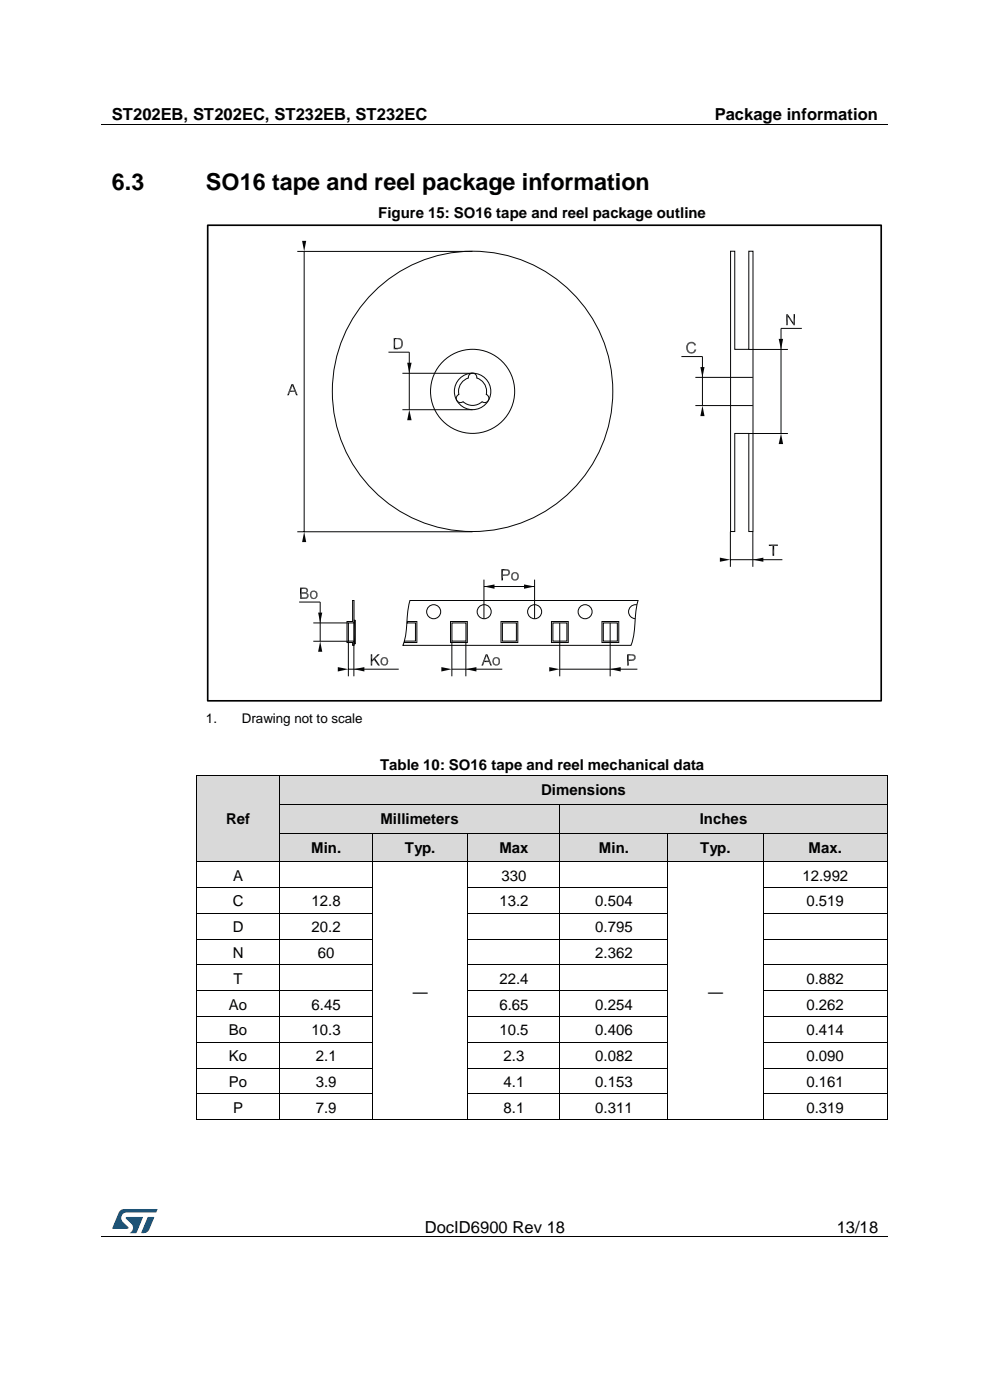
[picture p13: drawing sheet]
<svg xmlns="http://www.w3.org/2000/svg" width="210mm" height="297mm" viewBox="0 0 210 297" stroke-linecap="round" stroke-linejoin="round" font-family="sans-serif">
<defs><g id="words">
<g font-size="5">
<text x="23.7" y="40.2">6.3</text>
<text x="43.7" y="40.2">SO16 tape and reel package information</text>
</g>
<g font-size="3.5">
<text x="23.7" y="25.5">ST202EB, ST202EC, ST232EB, ST232EC</text>
<text x="151.6" y="25.5">Package information</text>
<text x="90.1" y="261.5">DocID6900 Rev 18</text>
<text x="177.5" y="261.5">13/18</text>
</g>
<g font-size="3.2">
<text x="80.2" y="46.3">Figure 15: SO16 tape and reel package outline</text>
<text x="80.6" y="163.4">Table 10: SO16 tape and reel mechanical data</text>
<text x="114.8" y="168.7">Dimensions</text>
<text x="48" y="174.8">Ref</text>
<text x="80.7" y="174.8">Millimeters</text>
<text x="148.4" y="174.8">Inches</text>
<text x="66" y="180.9">Min.</text>
<text x="85.9" y="180.9">Typ.</text>
<text x="105.9" y="180.9">Max</text>
<text x="127.1" y="180.9">Min.</text>
<text x="148.5" y="180.9">Typ.</text>
<text x="171.5" y="180.9">Max.</text>
<text x="49.5" y="186.8">A</text>
<text x="106.4" y="186.8">330</text>
<text x="170.2" y="186.8">12.992</text>
<text x="49.4" y="192.3">C</text>
<text x="49.4" y="197.8">D</text>
<text x="66.1" y="192.3">12.8</text>
<text x="66.1" y="197.8">20.2</text>
<text x="105.9" y="192.3">13.2</text>
<text x="126.3" y="192.3">0.504</text>
<text x="126.3" y="197.8">0.795</text>
<text x="171.1" y="192.3">0.519</text>
<text x="49.4" y="203.2">N</text>
<text x="67.4" y="203.2">60</text>
<text x="126.3" y="203.2">2.362</text>
<text x="49.5" y="208.7">T</text>
<text x="105.9" y="208.7">22.4</text>
<text x="171.1" y="208.7">0.882</text>
<text x="48.6" y="214.2">Ao</text>
<text x="66.1" y="214.2">6.45</text>
<text x="87.6" y="211.4">—</text>
<text x="105.9" y="214.2">6.65</text>
<text x="126.3" y="214.2">0.254</text>
<text x="150.2" y="211.4">—</text>
<text x="171.1" y="214.2">0.262</text>
<text x="48.6" y="219.7">Bo</text>
<text x="66.1" y="219.7">10.3</text>
<text x="105.9" y="219.7">10.5</text>
<text x="126.3" y="219.7">0.406</text>
<text x="171.1" y="219.7">0.414</text>
<text x="48.6" y="225.1">Ko</text>
<text x="67" y="225.1">2.1</text>
<text x="106.8" y="225.1">2.3</text>
<text x="126.3" y="225.1">0.082</text>
<text x="171.1" y="225.1">0.090</text>
<text x="48.6" y="230.6">Po</text>
<text x="67" y="230.6">3.9</text>
<text x="106.8" y="230.6">4.1</text>
<text x="126.3" y="230.6">0.153</text>
<text x="171.1" y="230.6">0.161</text>
<text x="49.5" y="236">P</text>
<text x="67" y="236">7.9</text>
<text x="106.8" y="236">8.1</text>
<text x="126.3" y="236">0.311</text>
<text x="171.1" y="236">0.319</text>
</g>
<g font-size="2.8">
<text x="43.7" y="153.3">1.</text>
<text x="51.3" y="153.3">Drawing not to scale</text>
</g>
</g></defs>
<path d="M21.5 26.5h166.7M21.5 262.4h166.7" fill="none" stroke="#000" stroke-width=".21"/>
<g fill="#000">
<path d="M104.6 26.4h.2v.1h-.2z" fill-rule="evenodd"/>
<path d="M61.6 262.3h.1v.2h-.1z" fill-rule="evenodd"/>
<path d="M148 262.3h.1v.2h-.1z" fill-rule="evenodd"/>
</g>
<g fill="#005288">
<path d="M25.4 256.9l.6-.4h.4l7 .1-.3 .6h-6.2a1.26 1.26 0 0 0-1.2 1.1 1.26 1.26 0 0 0 .8 1.4l.7 .6v.3l-3.4 .1z"/>
<path d="M31.4 258.2l1.3 .1-1 2.5a1.32 1.32 0 0 1-1.7 .7z"/>
<path d="M26.7 258.2l3.6 .1-1.4 3.3h-1.4a1.35 1.35 0 0 0 .7-1.2 1.35 1.35 0 0 0-.8-1.2l-.7-.6z"/>
</g>
<g fill="#d9d9d9">
<path d="M41.8 164.6h17.4v18.2h-17.4z" fill-rule="evenodd"/>
<path d="M43.7 170.7h13.7v6h-13.7z" fill-rule="evenodd"/>
<path d="M59.3 164.6h128.9v6h-128.9z" fill-rule="evenodd"/>
<path d="M61.2 164.6h125.1v6h-125.1z" fill-rule="evenodd"/>
</g>
<g fill="#000">
<path d="M41.7 164.5l.1 .1z" fill-rule="evenodd"/>
<path d="M41.7 164.5l.1 .1z" fill-rule="evenodd"/>
<path d="M59.2 164.5l.1 .1z" fill-rule="evenodd"/>
<path d="M188.2 164.5l.1 .1z" fill-rule="evenodd"/>
<path d="M188.2 164.5l.1 .1z" fill-rule="evenodd"/>
</g>
<path d="M41.8 164.6v6M41.8 164.5h17.4M59.2 164.6v6M59.3 164.5h128.9M188.2 164.6v6" fill="none" stroke="#000" stroke-width=".21"/>
<g fill="#d9d9d9">
<path d="M59.3 170.7h59.4v6h-59.4z" fill-rule="evenodd"/>
<path d="M61.2 170.7h55.7v6h-55.7z" fill-rule="evenodd"/>
<path d="M118.8 170.7h69.4v6h-69.4z" fill-rule="evenodd"/>
<path d="M120.7 170.7h65.6v6h-65.6z" fill-rule="evenodd"/>
</g>
<g fill="#000">
<path d="M41.7 170.6l.1 .1z" fill-rule="evenodd"/>
<path d="M59.2 170.6l.1 .1z" fill-rule="evenodd"/>
<path d="M118.7 170.6l.1 .1z" fill-rule="evenodd"/>
<path d="M188.2 170.6l.1 .1z" fill-rule="evenodd"/>
</g>
<path d="M41.8 170.7v6M59.2 170.7v6M59.3 170.6h59.4M118.8 170.7v6M118.8 170.6h69.4M188.2 170.7v6" fill="none" stroke="#000" stroke-width=".21"/>
<g fill="#d9d9d9">
<path d="M59.3 176.8h19.8v6h-19.8z" fill-rule="evenodd"/>
<path d="M61.2 176.8h16v6h-16z" fill-rule="evenodd"/>
<path d="M79.1 176.8h20.1v6h-20.1z" fill-rule="evenodd"/>
<path d="M81 176.8h16.4v6h-16.4z" fill-rule="evenodd"/>
<path d="M99.3 176.8h19.4v6h-19.4z" fill-rule="evenodd"/>
<path d="M101.2 176.8h15.7v6h-15.7z" fill-rule="evenodd"/>
<path d="M118.8 176.8h22.9v6h-22.9z" fill-rule="evenodd"/>
<path d="M120.7 176.8h19.1v6h-19.1z" fill-rule="evenodd"/>
<path d="M141.7 176.8h20.1v6h-20.1z" fill-rule="evenodd"/>
<path d="M143.6 176.8h16.4v6h-16.4z" fill-rule="evenodd"/>
<path d="M161.9 176.8h26.3v6h-26.3z" fill-rule="evenodd"/>
<path d="M163.8 176.8h22.5v6h-22.5z" fill-rule="evenodd"/>
</g>
<g fill="#000">
<path d="M41.7 176.7l.1 .1z" fill-rule="evenodd"/>
<path d="M59.2 176.7l.1 .1z" fill-rule="evenodd"/>
<path d="M79 176.7l.1 .1z" fill-rule="evenodd"/>
<path d="M99.2 176.7l.1 .1z" fill-rule="evenodd"/>
<path d="M118.7 176.7l.1 .1z" fill-rule="evenodd"/>
<path d="M141.6 176.7l.1 .1z" fill-rule="evenodd"/>
<path d="M161.8 176.7l.1 .1z" fill-rule="evenodd"/>
<path d="M188.2 176.7l.1 .1z" fill-rule="evenodd"/>
<path d="M41.7 182.8h.2v.1h-.2z" fill-rule="evenodd"/>
<path d="M41.7 182.8h.2v.1h-.2z" fill-rule="evenodd"/>
<path d="M41.7 188.2h.2v.2h-.2z" fill-rule="evenodd"/>
<path d="M41.7 193.7h.2v.2h-.2z" fill-rule="evenodd"/>
<path d="M41.7 199.2h.2v.1h-.2z" fill-rule="evenodd"/>
<path d="M41.9 182.8h.1v.1h-.1z" fill-rule="evenodd"/>
<path d="M59.1 182.8h.2v.1h-.2z" fill-rule="evenodd"/>
<path d="M59.1 188.2h.2v.2h-.2z" fill-rule="evenodd"/>
<path d="M59.1 193.7h.2v.2h-.2z" fill-rule="evenodd"/>
<path d="M59.1 199.2h.2v.1h-.2z" fill-rule="evenodd"/>
<path d="M59.3 182.8h.2v.1h-.2z" fill-rule="evenodd"/>
<path d="M79 182.8h.1v.1h-.1z" fill-rule="evenodd"/>
<path d="M79 188.2h.1v.2h-.1z" fill-rule="evenodd"/>
<path d="M79 193.7h.1v.2h-.1z" fill-rule="evenodd"/>
<path d="M79 199.2h.1v.1h-.1z" fill-rule="evenodd"/>
<path d="M79.1 182.8h.2v.1h-.2z" fill-rule="evenodd"/>
<path d="M99.2 182.8h.1v.1h-.1z" fill-rule="evenodd"/>
<path d="M99.2 188.2h.1v.2h-.1z" fill-rule="evenodd"/>
<path d="M99.2 193.7h.1v.2h-.1z" fill-rule="evenodd"/>
<path d="M99.2 199.2h.1v.1h-.1z" fill-rule="evenodd"/>
<path d="M99.3 182.8h.2v.1h-.2z" fill-rule="evenodd"/>
<path d="M118.7 182.8h.2v.1h-.2z" fill-rule="evenodd"/>
<path d="M118.7 188.2h.2v.2h-.2z" fill-rule="evenodd"/>
<path d="M118.7 193.7h.2v.2h-.2z" fill-rule="evenodd"/>
<path d="M118.7 199.2h.2v.1h-.2z" fill-rule="evenodd"/>
<path d="M118.9 182.8h.1v.1h-.1z" fill-rule="evenodd"/>
<path d="M141.6 182.8h.2v.1h-.2z" fill-rule="evenodd"/>
<path d="M141.6 188.2h.2v.2h-.2z" fill-rule="evenodd"/>
<path d="M141.6 193.7h.2v.2h-.2z" fill-rule="evenodd"/>
<path d="M141.6 199.2h.2v.1h-.2z" fill-rule="evenodd"/>
<path d="M141.8 182.8h.1v.1h-.1z" fill-rule="evenodd"/>
<path d="M161.8 182.8h.2v.1h-.2z" fill-rule="evenodd"/>
<path d="M161.8 188.2h.2v.2h-.2z" fill-rule="evenodd"/>
<path d="M161.8 193.7h.2v.2h-.2z" fill-rule="evenodd"/>
<path d="M161.8 199.2h.2v.1h-.2z" fill-rule="evenodd"/>
<path d="M162 182.8h.1v.1h-.1z" fill-rule="evenodd"/>
<path d="M188.2 182.8h.1v.1h-.1z" fill-rule="evenodd"/>
<path d="M188.2 182.8h.1v.1h-.1z" fill-rule="evenodd"/>
<path d="M188.2 188.2h.1v.2h-.1z" fill-rule="evenodd"/>
<path d="M188.2 193.7h.1v.2h-.1z" fill-rule="evenodd"/>
<path d="M188.2 199.2h.1v.1h-.1z" fill-rule="evenodd"/>
<path d="M41.7 204.6h.2v.2h-.2z" fill-rule="evenodd"/>
<path d="M41.7 210.1h.2v.2h-.2z" fill-rule="evenodd"/>
<path d="M41.7 215.6h.2v.2h-.2z" fill-rule="evenodd"/>
<path d="M59.1 204.6h.2v.2h-.2z" fill-rule="evenodd"/>
<path d="M59.1 210.1h.2v.2h-.2z" fill-rule="evenodd"/>
<path d="M59.1 215.6h.2v.2h-.2z" fill-rule="evenodd"/>
<path d="M79 204.6h.1v.2h-.1z" fill-rule="evenodd"/>
<path d="M79 210.1h.1v.2h-.1z" fill-rule="evenodd"/>
<path d="M79 215.6h.1v.2h-.1z" fill-rule="evenodd"/>
<path d="M99.2 204.6h.1v.2h-.1z" fill-rule="evenodd"/>
<path d="M99.2 210.1h.1v.2h-.1z" fill-rule="evenodd"/>
<path d="M99.2 215.6h.1v.2h-.1z" fill-rule="evenodd"/>
<path d="M118.7 204.6h.2v.2h-.2z" fill-rule="evenodd"/>
<path d="M118.7 210.1h.2v.2h-.2z" fill-rule="evenodd"/>
<path d="M118.7 215.6h.2v.2h-.2z" fill-rule="evenodd"/>
<path d="M141.6 204.6h.2v.2h-.2z" fill-rule="evenodd"/>
<path d="M141.6 210.1h.2v.2h-.2z" fill-rule="evenodd"/>
<path d="M141.6 215.6h.2v.2h-.2z" fill-rule="evenodd"/>
<path d="M161.8 204.6h.2v.2h-.2z" fill-rule="evenodd"/>
<path d="M161.8 210.1h.2v.2h-.2z" fill-rule="evenodd"/>
<path d="M161.8 215.6h.2v.2h-.2z" fill-rule="evenodd"/>
<path d="M188.2 204.6h.1v.2h-.1z" fill-rule="evenodd"/>
<path d="M188.2 210.1h.1v.2h-.1z" fill-rule="evenodd"/>
<path d="M188.2 215.6h.1v.2h-.1z" fill-rule="evenodd"/>
<path d="M41.7 221.1h.2v.1h-.2z" fill-rule="evenodd"/>
<path d="M41.7 226.5h.2v.2h-.2z" fill-rule="evenodd"/>
<path d="M41.7 232h.2v.1h-.2z" fill-rule="evenodd"/>
<path d="M41.7 237.4h.2v.2h-.2z" fill-rule="evenodd"/>
<path d="M41.7 237.4h.2v.2h-.2z" fill-rule="evenodd"/>
<path d="M59.1 221.1h.2v.1h-.2z" fill-rule="evenodd"/>
<path d="M59.1 226.5h.2v.2h-.2z" fill-rule="evenodd"/>
<path d="M59.1 232h.2v.1h-.2z" fill-rule="evenodd"/>
<path d="M59.1 237.4h.2v.2h-.2z" fill-rule="evenodd"/>
<path d="M79 221.1h.1v.1h-.1z" fill-rule="evenodd"/>
<path d="M79 226.5h.1v.2h-.1z" fill-rule="evenodd"/>
<path d="M79 232h.1v.1h-.1z" fill-rule="evenodd"/>
<path d="M79 237.4h.1v.2h-.1z" fill-rule="evenodd"/>
<path d="M99.2 221.1h.1v.1h-.1z" fill-rule="evenodd"/>
<path d="M99.2 226.5h.1v.2h-.1z" fill-rule="evenodd"/>
<path d="M99.2 232h.1v.1h-.1z" fill-rule="evenodd"/>
<path d="M99.2 237.4h.1v.2h-.1z" fill-rule="evenodd"/>
<path d="M118.7 221.1h.2v.1h-.2z" fill-rule="evenodd"/>
<path d="M118.7 226.5h.2v.2h-.2z" fill-rule="evenodd"/>
<path d="M118.7 232h.2v.1h-.2z" fill-rule="evenodd"/>
<path d="M118.7 237.4h.2v.2h-.2z" fill-rule="evenodd"/>
<path d="M141.6 221.1h.2v.1h-.2z" fill-rule="evenodd"/>
<path d="M141.6 226.5h.2v.2h-.2z" fill-rule="evenodd"/>
<path d="M141.6 232h.2v.1h-.2z" fill-rule="evenodd"/>
<path d="M141.6 237.4h.2v.2h-.2z" fill-rule="evenodd"/>
<path d="M161.8 221.1h.2v.1h-.2z" fill-rule="evenodd"/>
<path d="M161.8 226.5h.2v.2h-.2z" fill-rule="evenodd"/>
<path d="M161.8 232h.2v.1h-.2z" fill-rule="evenodd"/>
<path d="M161.8 237.4h.2v.2h-.2z" fill-rule="evenodd"/>
<path d="M188.2 221.1h.1v.1h-.1z" fill-rule="evenodd"/>
<path d="M188.2 226.5h.1v.2h-.1z" fill-rule="evenodd"/>
<path d="M188.2 232h.1v.1h-.1z" fill-rule="evenodd"/>
<path d="M188.2 237.4h.1v.2h-.1z" fill-rule="evenodd"/>
<path d="M188.2 237.4h.1v.2h-.1z" fill-rule="evenodd"/>
</g>
<g fill="none" stroke="#000" stroke-width=".21">
<path d="M41.8 176.8v6M59.2 176.8v6M59.3 176.7h19.7M79.1 176.8v6M79.1 176.7h20.1M99.2 176.8v6M99.3 176.7h19.4M118.8 176.8v6M118.8 176.7h22.8M141.7 176.8v6M141.7 176.7h20.1M161.9 176.8v6"/>
<path d="M161.9 176.7h26.3M188.2 176.8v6M41.8 182.9v5.3M41.8 188.4v5.3M41.8 193.9v5.3M41.8 199.3v5.3M41.9 188.3h17.2M41.9 193.8h17.2M41.9 199.2h17.2M42 182.9h17.1M59.2 182.9v5.3M59.2 188.4v5.3"/>
<path d="M59.2 193.9v5.3M59.2 199.3v5.3M59.3 188.3h19.7M59.3 193.8h19.7M59.3 199.2h19.7M59.5 182.9h19.5M79.1 182.9v5.3M79.1 188.4v5.3M79.1 193.9v5.3M79.1 199.3v5.3M79.3 182.9h19.9M99.2 182.9v5.3"/>
<path d="M99.2 188.4v5.3M99.2 193.9v5.3M99.2 199.3v5.3M99.3 188.3h19.4M99.3 193.8h19.4M99.3 199.2h19.4M99.5 182.9h19.2M118.8 182.9v5.3M118.8 188.4v5.3M118.8 193.9v5.3M118.8 199.3v5.3M118.9 188.3h22.7"/>
<path d="M118.9 193.8h22.7M118.9 199.2h22.7M119 182.9h22.6M141.7 182.9v5.3M141.7 188.4v5.3M141.7 193.9v5.3M141.7 199.3v5.3M141.9 182.9h19.9M161.9 182.9v5.3M161.9 188.4v5.3M161.9 193.9v5.3M161.9 199.3v5.3"/>
<path d="M162 188.3h26.2M162 193.8h26.2M162 199.2h26.2M162.1 182.9h26.1M188.2 182.9v5.3M188.2 188.4v5.3M188.2 193.9v5.3M188.2 199.3v5.3M41.8 204.8v5.3M41.8 210.3v5.3M41.8 215.8v5.3M41.9 204.7h17.2"/>
<path d="M41.9 210.2h17.2M41.9 215.7h17.2M59.2 204.8v5.3M59.2 210.3v5.3M59.2 215.8v5.3M59.3 204.7h19.7M59.3 210.2h19.7M59.3 215.7h19.7M79.1 204.8v5.3M79.1 210.3v5.3M79.1 215.8v5.3M99.2 204.8v5.3"/>
<path d="M99.2 210.3v5.3M99.2 215.8v5.3M99.3 204.7h19.4M99.3 210.2h19.4M99.3 215.7h19.4M118.8 204.8v5.3M118.8 210.3v5.3M118.8 215.8v5.3M118.9 204.7h22.7M118.9 210.2h22.7M118.9 215.7h22.7M141.7 204.8v5.3"/>
<path d="M141.7 210.3v5.3M141.7 215.8v5.3M161.9 204.8v5.3M161.9 210.3v5.3M161.9 215.8v5.3M162 204.7h26.2M162 210.2h26.2M162 215.7h26.2M188.2 204.8v5.3M188.2 210.3v5.3M188.2 215.8v5.3M41.8 221.2v5.3"/>
<path d="M41.8 226.7v5.3M41.8 232.1v5.3M41.9 221.1h17.2M41.9 226.6h17.2M41.9 232.1h17.2M41.9 237.5h17.2M59.2 221.2v5.3M59.2 226.7v5.3M59.2 232.1v5.3M59.3 221.1h19.7M59.3 226.6h19.7M59.3 232.1h19.7"/>
<path d="M59.3 237.5h19.7M79.1 221.2v5.3M79.1 226.7v5.3M79.1 232.1v5.3M79.1 237.5h20.1M99.2 221.2v5.3M99.2 226.7v5.3M99.2 232.1v5.3M99.3 221.1h19.4M99.3 226.6h19.4M99.3 232.1h19.4M99.3 237.5h19.4"/>
<path d="M118.8 221.2v5.3M118.8 226.7v5.3M118.8 232.1v5.3M118.9 221.1h22.7M118.9 226.6h22.7M118.9 232.1h22.7M118.9 237.5h22.7M141.7 221.2v5.3M141.7 226.7v5.3M141.7 232.1v5.3M141.8 237.5h20M161.9 221.2v5.3"/>
<path d="M161.9 226.7v5.3M161.9 232.1v5.3M162 221.1h26.2M162 226.6h26.2M162 232.1h26.2M162 237.5h26.2M188.2 221.2v5.3M188.2 226.7v5.3M188.2 232.1v5.3"/>
</g>
<g fill="none" stroke="#040506" stroke-width=".21">
<path d="M155 53.3h.9v20.8h2.9v-20.8h.9v59.5h-.9v-20.8h-2.9v20.8h-.9zM99.6 79.4a.89 .89 0 0 1 1.1-.1 .89 .89 0 0 1 .4 .9 2.99 2.99 0 0 1 2.1 3.5 .89 .89 0 0 1 .4 1.3 .89 .89 0 0 1-1.3 .2 2.97 2.97 0 0 1-4.1 0 .89 .89 0 0 1-1.3-.2 .89 .89 0 0 1 .4-1.3 3.1 3.1 0 0 1 2.1-3.6zM154.9 80.1h4.8M154.9 86h4.8M74.8 127.4h.3v4.8h-1.2v3.8h1.2v.9h-.3v-.6h-1.2v-4.4h1.2zM75.1 131.6h.3v5h-.3M75.1 132.2v3.8M86.3 132.2h1.8v3.8h-2.3M86.3 131.9h2.1v4.4h-2.7M87 127.4h48.4l-.5 2.2-.2 2.7a14.1 14.1 0 0 1-.8 4.6h-48.4a26.8 26.8 0 0 0 1-7.3zM95.6 131.9h3.5v4.4h-3.5zM95.9 132.2h2.9v3.8h-2.9z"/>
<path d="M102.7 123v8.3M102.7 124.4h10.7M106.3 131.9h3.5v4.4h-3.5zM106.6 132.2h2.9v3.8h-2.9zM113.4 123v8.3M117 131.9h3.6v4.4h-3.6zM117.3 132.2h3v3.8h-3zM127.7 131.9h3.6v4.4h-3.6zM128 132.2h3v3.8h-3zM135.1 128.3a1.48 1.48 0 0 0-1.7 1.3 1.48 1.48 0 0 0 1.4 1.7"/>
<circle cx="100.2" cy="83" r="29.7"/>
<circle cx="100.3" cy="83" r="3.9"/>
<circle cx="100.3" cy="83" r="8.9"/>
<circle cx="92" cy="129.8" r="1.49"/>
<circle cx="102.7" cy="129.8" r="1.49"/>
<circle cx="113.4" cy="129.8" r="1.49"/>
<circle cx="124.1" cy="129.8" r="1.49"/>
</g>
<path d="M75.2 131.6v5" fill="none" stroke="#040506" stroke-width=".29"/>
<g fill="#040506">
<path d="M102.7 124.4l2.2-.4v.9z"/>
<path d="M111.2 124l2.2 .4-2.2 .5z"/>
<path d="M106.7 122.1v1h-.3z"/>
<path d="M106.7 122.1h1.1z"/>
<path d="M106.7 122.1l1.2-.1z"/>
<path d="M106.7 122.1l1.3-.2z"/>
<path d="M106.7 121.9h1.3l-1.3 .2z"/>
<path d="M106.7 121.9l-.3 1.2z"/>
<path d="M107.4 121.9h.6z"/>
<path d="M107.5 121.8l.5 .1z"/>
<path d="M107.6 121.8h.5z"/>
<path d="M107.7 121.8h.4z"/>
<path d="M107.8 121.7h.3z"/>
<path d="M107.8 121.6l.3 .1h-.3z"/>
<path d="M107.8 121.6h.3z"/>
<path d="M107.9 121.5l.2 .1h-.3z"/>
<path d="M107.9 121.5l.2 .1z"/>
<path d="M107.9 121.5h.3z"/>
<path d="M107.9 121.5l.3-.1z"/>
<path d="M107.9 121.4h.3z"/>
<path d="M107.8 121.3h.3z"/>
<path d="M107.8 121.3l.3-.1z"/>
<path d="M107.8 121.2h.3z"/>
<path d="M107.7 121.1l.4 .1z"/>
<path d="M107.6 121.1h.5z"/>
<path d="M107.5 121l.6 .1z"/>
</g>
<path d="M106.5 121v2.1" fill="none" stroke="#040506" stroke-width=".34"/>
<g fill="#040506">
<path d="M107.5 121l.6 .1z"/>
<path d="M107.3 121h.8z"/>
<path d="M106.7 121l1.3-.1z"/>
<path d="M106.7 121l1.2-.1z"/>
<path d="M106.7 121l1.1-.2z"/>
<path d="M106.7 121l1-.2z"/>
<path d="M106.7 121l.9-.2z"/>
<path d="M106.7 121l.8-.2z"/>
<path d="M106.4 120.7h1l-.7 .3z"/>
</g>
<path d="M106.5 120.7v2.4" fill="none" stroke="#040506" stroke-width=".34"/>
<g fill="#040506">
<path d="M108.9 123.1l.6 .1z"/>
<path d="M108.9 123.1h.7z"/>
<path d="M108.8 123.1h.8z"/>
<path d="M108.8 123.1h.9z"/>
<path d="M108.8 123l.9 .1z"/>
<path d="M108.8 123h1z"/>
<path d="M108.7 123h1.1z"/>
<path d="M108.6 122.9l1.2 .1z"/>
<path d="M108.6 122.9h1.3z"/>
<path d="M109.4 122.9h.5z"/>
<path d="M108.6 122.9h.5z"/>
<path d="M108.6 122.9h.4z"/>
<path d="M108.5 122.8h.4z"/>
<path d="M109.5 122.8l.4 .1z"/>
<path d="M109.6 122.8h.3z"/>
<path d="M108.5 122.7l.4 .1z"/>
<path d="M109.7 122.7l.2 .1h-.3z"/>
<path d="M109.7 122.7h.3z"/>
<path d="M109.7 122.6l.3 .1z"/>
<path d="M108.5 122.6l.3 .1z"/>
<path d="M109.7 122.5l.3 .1z"/>
<path d="M108.4 122.5l.4 .1z"/>
<path d="M109.7 122.5h.3z"/>
<path d="M109.8 122.4l.2 .1h-.3z"/>
<path d="M108.4 122.4l.3 .1h-.3z"/>
<path d="M108.4 122.4l.3 .1z"/>
<path d="M109.8 122.4l.2 .1z"/>
<path d="M109.8 122.3l.2 .1h-.2z"/>
<path d="M108.4 122.3l.3 .1z"/>
<path d="M109.8 122.2l.2 .2z"/>
<path d="M108.4 122.3l.3-.1z"/>
<path d="M109.8 122.2h.2v.2z"/>
<path d="M108.4 122.1l.3 .1-.3 .1z"/>
<path d="M109.8 122.1l.2 .1z"/>
<path d="M108.4 122.1l.3 .1z"/>
<path d="M108.4 122l.3 .1z"/>
<path d="M109.7 122l.3 .1z"/>
<path d="M108.4 122h.3v.1z"/>
<path d="M108.5 121.9l.2 .1h-.3z"/>
<path d="M109.7 121.9l.3 .1z"/>
<path d="M108.5 121.9h.3z"/>
<path d="M109.7 121.8l.3 .1z"/>
<path d="M108.5 121.9l.3-.1z"/>
<path d="M108.5 121.8h.3z"/>
<path d="M109.6 121.8h.4z"/>
<path d="M108.5 121.8h.4z"/>
<path d="M108.5 121.8h.4h-.4z"/>
<path d="M109.5 121.7l.4 .1z"/>
<path d="M108.5 121.8l.5-.1z"/>
<path d="M108.6 121.7h.4z"/>
<path d="M109.5 121.7h.4z"/>
<path d="M109.4 121.6l.5 .1z"/>
<path d="M108.6 121.7l.5-.1z"/>
<path d="M109.3 121.6l.6 .1z"/>
<path d="M108.6 121.6h.5z"/>
<path d="M108.6 121.6h1.2z"/>
<path d="M108.7 121.6h1.1z"/>
<path d="M108.7 121.6l1-.1z"/>
<path d="M108.8 121.5h.9z"/>
<path d="M108.9 121.5h.8z"/>
<path d="M108.9 121.5l.7-.1z"/>
<path d="M109 121.4h.5z"/>
<path d="M109.1 121.4h.4z"/>
</g>
<path d="M95.9 136v7.5M98.8 136v7.5" fill="none" stroke="#040506" stroke-width=".21"/>
<g fill="#040506">
<path d="M102.7 140.5l-.2 .7h-.4z"/>
<path d="M103.7 140.5l.7 .7h-.4z"/>
<path d="M102.8 140.2l.9 .3h-1z"/>
<path d="M102.8 140.2l-.7 1z"/>
<path d="M102.8 140.2h.8l.1 .3z"/>
<path d="M103.6 140.2l.8 1z"/>
<path d="M103.4 139.5l1 1.7-.8-1z"/>
<path d="M103.1 139.5l-1 1.7z"/>
<path d="M103.1 139.4l-1 1.8z"/>
<path d="M103.3 139.4l1.1 1.8z"/>
<path d="M103.2 139.3l-1.1 1.9z"/>
<path d="M103.3 139.3l1.1 1.9z"/>
<path d="M103.2 139.2l1.2 2z"/>
<path d="M103.2 139.2l-1.1 2z"/>
<path d="M103.2 139.1l1.2 2.1z"/>
<path d="M103.2 139.1l-1.1 2.1z"/>
<path d="M103.1 138.8l.1 .3-1.1 2.1z"/>
<path d="M103.1 138.8h.3l-.2 .3z"/>
<path d="M103.4 138.8l1 2.4-1.2-2.1z"/>
<path d="M105 141.1l.5 .1z"/>
<path d="M105 141.1h.6z"/>
<path d="M104.9 141.1h.7z"/>
<path d="M104.9 141.1h.8z"/>
<path d="M104.8 141l.9 .1z"/>
<path d="M104.8 141h1z"/>
<path d="M104.7 141h1.1z"/>
<path d="M104.7 141l1.2-.1z"/>
<path d="M104.7 141l.6-.1z"/>
<path d="M104.7 141l.4-.1z"/>
<path d="M104.7 140.9h.4z"/>
<path d="M105.5 140.9h.4z"/>
<path d="M104.6 140.8h.4z"/>
<path d="M105.6 140.8l.3 .1h-.3z"/>
<path d="M105.6 140.8h.4z"/>
<path d="M104.6 140.7l.3 .1z"/>
<path d="M105.7 140.7l.3 .1z"/>
<path d="M105.7 140.7h.3z"/>
<path d="M104.5 140.7h.4z"/>
<path d="M105.7 140.7l.4-.1z"/>
<path d="M105.8 140.6h.3l-.4 .1z"/>
<path d="M104.5 140.6l.3 .1z"/>
<path d="M105.8 140.6l.3-.1z"/>
<path d="M105.8 140.5h.3z"/>
<path d="M104.5 140.5l.3 .1z"/>
<path d="M104.5 140.5l.3-.1v.2z"/>
<path d="M105.8 140.5l.3-.1z"/>
<path d="M105.8 140.3l.3 .1-.3 .1z"/>
<path d="M104.5 140.3l.3 .1-.3 .1z"/>
<path d="M104.5 140.3l.3 .1z"/>
<path d="M104.5 140.3h.3z"/>
<path d="M105.8 140.3h.3v.1z"/>
<path d="M104.5 140.2l.3 .1h-.3z"/>
<path d="M105.8 140.2l.3 .1h-.3z"/>
<path d="M105.8 140.2l.3 .1z"/>
<path d="M104.5 140.2l.3 .1z"/>
<path d="M104.5 140.1l.3 .1h-.3z"/>
<path d="M105.8 140.1l.3 .1z"/>
<path d="M104.5 140.1h.3z"/>
<path d="M104.5 140l.3 .1z"/>
<path d="M105.7 140l.4 .1z"/>
<path d="M105.7 139.9l.4 .1z"/>
<path d="M104.5 140l.4-.1z"/>
<path d="M104.6 139.9h.3l-.4 .1z"/>
<path d="M105.6 139.8l.4 .1z"/>
<path d="M104.6 139.9l.3-.1z"/>
<path d="M104.6 139.8h.3z"/>
<path d="M105.6 139.7l.4 .1z"/>
<path d="M104.6 139.8l.4-.1z"/>
<path d="M104.6 139.7h.4z"/>
<path d="M105.5 139.7h.4z"/>
<path d="M104.6 139.7h.5z"/>
<path d="M105.4 139.6l.5 .1z"/>
<path d="M104.6 139.7l.6-.1z"/>
<path d="M105.3 139.6l.6 .1z"/>
<path d="M104.7 139.6h.5l-.6 .1z"/>
<path d="M104.7 139.6h1.2z"/>
<path d="M104.7 139.6h1.1z"/>
<path d="M104.8 139.6h1z"/>
<path d="M104.8 139.5h1z"/>
<path d="M104.8 139.5h.9z"/>
<path d="M104.9 139.5h.8z"/>
<path d="M104.9 139.5l.7-.1z"/>
<path d="M105.1 139.4h.4z"/>
<path d="M105.1 139.4h.3z"/>
</g>
<path d="M95.9 142h10.6" fill="none" stroke="#040506" stroke-width=".21"/>
<g fill="#040506">
<path d="M98.8 142l2.3-.5v1z"/>
<path d="M93.6 141.5l2.3 .5-2.3 .5z"/>
</g>
<path d="M73.9 136v7.5M73.9 142h10.7" fill="none" stroke="#040506" stroke-width=".21"/>
<path d="M71.7 141.5l2.2 .5-2.2 .5z" fill="#040506"/>
<path d="M75.1 136v7.5" fill="none" stroke="#040506" stroke-width=".21"/>
<g fill="#040506">
<path d="M79 140.4v.8h-.3z"/>
<path d="M79 140l-.3 1.2z"/>
<path d="M79 140h.3l-.3 .4z"/>
<path d="M79.3 140l1.3 1.2h-.4z"/>
<path d="M79.6 139.7l1 1.5-1.3-1.2z"/>
<path d="M80.1 138.8l-.8 1.2z"/>
<path d="M80.1 138.8l-.8 1.2h-.3z"/>
<path d="M80.1 138.8h.5l-1 .9z"/>
</g>
<path d="M78.8 138.8v2.4" fill="none" stroke="#040506" stroke-width=".3"/>
<g fill="#040506">
<path d="M78.7 138.8h.3v1.2z"/>
<path d="M81.2 141.1l.6 .1z"/>
<path d="M81.2 141.1h.7z"/>
<path d="M81.1 141.1h.8z"/>
<path d="M81.1 141.1h.9z"/>
<path d="M81 141l1 .1z"/>
<path d="M81 141h1.1z"/>
<path d="M80.9 141h1.2z"/>
<path d="M80.9 141l1.2-.1z"/>
<path d="M80.9 141l.6-.1z"/>
<path d="M80.9 141l.5-.1z"/>
<path d="M80.9 140.9h.4z"/>
<path d="M81.7 140.9h.5z"/>
<path d="M80.8 140.8h.4z"/>
<path d="M81.9 140.8l.3 .1h-.4z"/>
<path d="M81.9 140.8h.4z"/>
<path d="M80.8 140.7l.3 .1z"/>
<path d="M82 140.7l.3 .1z"/>
<path d="M82 140.7h.3z"/>
<path d="M80.7 140.7h.4z"/>
<path d="M82 140.7l.3-.1z"/>
<path d="M82 140.6h.3l-.3 .1z"/>
<path d="M80.7 140.6l.4 .1z"/>
<path d="M82 140.6l.3-.1z"/>
<path d="M82 140.5h.3z"/>
<path d="M80.7 140.5l.3 .1z"/>
<path d="M80.7 140.5l.3-.1v.2z"/>
<path d="M82 140.5l.4-.1z"/>
<path d="M82.1 140.3l.3 .1-.4 .1z"/>
<path d="M80.7 140.3l.3 .1-.3 .1z"/>
<path d="M80.7 140.3l.3 .1z"/>
<path d="M80.7 140.3h.3z"/>
<path d="M82.1 140.3h.3v.1z"/>
<path d="M80.7 140.2l.3 .1h-.3z"/>
<path d="M82 140.2l.4 .1h-.3z"/>
<path d="M82 140.2l.4 .1z"/>
<path d="M80.7 140.2l.3 .1z"/>
<path d="M80.7 140.1l.3 .1z"/>
<path d="M82 140.1l.4 .1z"/>
<path d="M80.7 140l.3 .1z"/>
<path d="M82 140l.3 .1z"/>
<path d="M80.7 140h.4z"/>
<path d="M82 139.9l.3 .1z"/>
<path d="M80.7 140l.4-.1z"/>
<path d="M80.8 139.9h.3l-.4 .1z"/>
<path d="M81.9 139.8l.4 .1z"/>
<path d="M80.8 139.9l.4-.1z"/>
<path d="M80.8 139.8h.4l-.4 .1z"/>
<path d="M81.8 139.7l.4 .1z"/>
<path d="M80.8 139.8l.4-.1z"/>
<path d="M80.9 139.7h.3z"/>
<path d="M81.7 139.7h.5z"/>
<path d="M80.9 139.7h.4z"/>
<path d="M81.6 139.6l.6 .1z"/>
<path d="M80.9 139.7l.5-.1z"/>
<path d="M81.5 139.6l.7 .1z"/>
<path d="M80.9 139.6h.5z"/>
<path d="M80.9 139.6h1.2z"/>
<path d="M81 139.6h1.1z"/>
<path d="M81 139.6l1-.1z"/>
<path d="M81.1 139.5h.9z"/>
<path d="M81.1 139.5h.8z"/>
<path d="M81.1 139.5l.7-.1z"/>
<path d="M81.3 139.4h.4z"/>
<path d="M81.3 139.4h.3z"/>
<path d="M75.1 142l2.2-.5v1z"/>
</g>
<path d="M67.9 127.7v8.3" fill="none" stroke="#040506" stroke-width=".21"/>
<path d="M67.5 130h.9l-.5 2.2z" fill="#040506"/>
<path d="M66.5 136h7.4M66.5 132.2h7.4" fill="none" stroke="#040506" stroke-width=".21"/>
<path d="M67.9 136l.5 2.3h-.9z" fill="#040506"/>
<path d="M63.5 127.7h4.4" fill="none" stroke="#040506" stroke-width=".21"/>
<g fill="#040506">
<path d="M63.6 127h1.3z"/>
<path d="M63.6 127h1.4z"/>
<path d="M63.6 127h1.5z"/>
<path d="M63.6 127h1.6z"/>
<path d="M63.6 127l1.6-.1z"/>
<path d="M63.6 127l.4-.2 1.2 .1z"/>
<path d="M64 126.8l1.2 .1z"/>
<path d="M64.6 126.8l.6 .1z"/>
<path d="M64.7 126.8h.6z"/>
<path d="M64.8 126.8h.5z"/>
<path d="M64.9 126.7l.4 .1z"/>
<path d="M65 126.7h.4z"/>
<path d="M65.1 126.6h.3z"/>
<path d="M65.1 126.5l.3 .1z"/>
<path d="M65.2 126.4l.2 .1h-.3z"/>
<path d="M65.2 126.4l.2 .1z"/>
<path d="M65.2 126.4l.2-.1z"/>
<path d="M65.1 126.3h.3z"/>
<path d="M65.1 126.3l.3-.1z"/>
<path d="M65.1 126.2h.3z"/>
<path d="M65.1 126.1l.3 .1z"/>
<path d="M65 126l.4 .1z"/>
<path d="M64.9 126l.5 .1z"/>
<path d="M64.7 125.9l.6 .1z"/>
<path d="M64 125.9v.9l-.4 .2z"/>
<path d="M64.5 125.9h.8z"/>
<path d="M64 125.9h1.2z"/>
<path d="M64 125.9l1.1-.1z"/>
<path d="M64 125.9l1.1-.2z"/>
<path d="M64 125.7h1.1l-1.1 .2z"/>
<path d="M64 125.7l-.4 1.3z"/>
<path d="M64.5 125.7h.6z"/>
<path d="M64.6 125.6l.5 .1z"/>
<path d="M64.7 125.6h.5z"/>
<path d="M64.8 125.6h.4z"/>
<path d="M64.9 125.6l.3-.1z"/>
<path d="M65 125.5h.2z"/>
<path d="M65 125.5h.3z"/>
<path d="M65 125.4l.3 .1h-.3z"/>
<path d="M65 125.4h.3z"/>
<path d="M65.1 125.3l.2 .1h-.3z"/>
<path d="M65.1 125.3l.2 .1z"/>
<path d="M65.1 125.3l.2-.1v.2z"/>
<path d="M65 125.2h.3z"/>
<path d="M65 125.1l.3 .1z"/>
<path d="M64.9 125l.4 .1z"/>
<path d="M64.8 125l.5 .1z"/>
</g>
<path d="M63.8 125v2" fill="none" stroke="#040506" stroke-width=".34"/>
<g fill="#040506">
<path d="M64.5 125l.7-.1z"/>
<path d="M64 125l1.2-.1z"/>
<path d="M64 125l1.1-.2z"/>
<path d="M64 125l1-.3z"/>
<path d="M64 125l.9-.3z"/>
<path d="M64 125l.8-.3z"/>
<path d="M63.6 124.7h1.1l-.7 .3z"/>
</g>
<path d="M63.8 124.7v2.3" fill="none" stroke="#040506" stroke-width=".34"/>
<g fill="#040506">
<path d="M66.3 127l.4 .1z"/>
<path d="M66.3 127h.5z"/>
<path d="M66.2 127h.7z"/>
<path d="M66.2 127h.8z"/>
<path d="M66.1 127h.9z"/>
<path d="M66.1 127l.9-.1z"/>
<path d="M66 126.9h1z"/>
<path d="M66 126.9h1.1z"/>
<path d="M66.7 126.9h.4z"/>
<path d="M66 126.9h.5z"/>
<path d="M65.9 126.8h.5z"/>
<path d="M66.8 126.8h.4z"/>
<path d="M65.9 126.7l.4 .1z"/>
<path d="M66.9 126.7l.3 .1h-.3z"/>
<path d="M66.9 126.7h.3z"/>
<path d="M65.8 126.6l.4 .1z"/>
<path d="M66.9 126.7h.4z"/>
<path d="M67 126.6h.3z"/>
<path d="M67 126.5l.3 .1h-.3z"/>
<path d="M65.8 126.5l.3 .1z"/>
<path d="M67 126.5h.3z"/>
<path d="M67 126.4l.3 .1h-.3z"/>
<path d="M65.8 126.4l.3 .1z"/>
<path d="M67 126.4h.3v.1z"/>
<path d="M67 126.3l.3 .1z"/>
<path d="M65.7 126.3l.4 .1z"/>
<path d="M67 126.2l.3 .1z"/>
<path d="M65.7 126.2l.3 .1z"/>
<path d="M65.7 126.2h.3v.1z"/>
<path d="M65.7 126.1l.3 .1z"/>
<path d="M67 126.1l.3 .1z"/>
<path d="M65.7 126.1l.4-.1-.1 .2z"/>
<path d="M65.8 125.9l.3 .1-.4 .1z"/>
<path d="M67 125.9l.3 .2h-.3z"/>
<path d="M67 125.9h.3v.2z"/>
<path d="M65.8 125.9l.3 .1z"/>
<path d="M65.8 125.8l.3 .1z"/>
<path d="M67 125.8l.3 .1z"/>
<path d="M67 125.8h.3z"/>
<path d="M65.8 125.8l.3-.1z"/>
<path d="M65.8 125.7h.3l-.3 .1z"/>
<path d="M66.9 125.7h.4z"/>
<path d="M65.8 125.7h.4z"/>
<path d="M66.9 125.6l.3 .1z"/>
<path d="M65.8 125.7l.5-.1z"/>
<path d="M65.9 125.6h.4z"/>
<path d="M66.8 125.5l.4 .1z"/>
<path d="M65.9 125.6l.5-.1z"/>
<path d="M66.7 125.5l.5 .1z"/>
<path d="M65.9 125.6l.6-.1z"/>
<path d="M66.6 125.5l.6 .1z"/>
<path d="M66 125.5h1.1z"/>
<path d="M66.1 125.4h.9l-1 .1z"/>
<path d="M66.1 125.4h.9z"/>
<path d="M66.2 125.3l.8 .1z"/>
<path d="M66.3 125.3h.6z"/>
<path d="M66.3 125.3h.5z"/>
</g>
<path d="M154.9 112.8v7.5M154.9 118.7h11.1" fill="none" stroke="#040506" stroke-width=".21"/>
<path d="M152.7 118.3l2.2 .4-2.2 .5z" fill="#040506"/>
<path d="M159.7 112.8v7.5" fill="none" stroke="#040506" stroke-width=".21"/>
<path d="M164.1 115.8v2.1" fill="none" stroke="#040506" stroke-width=".34"/>
<g fill="#040506">
<path d="M163.1 115.5l1.9 .3h-.8z"/>
<path d="M163.1 115.5l1.1 .3h-1.1z"/>
<path d="M163.1 115.5h1.9v.3z"/>
<path d="M159.7 118.7l2.2-.4v.9z"/>
</g>
<path d="M149 75.6v10.4" fill="none" stroke="#040506" stroke-width=".21"/>
<path d="M148.6 77.9h.9l-.5 2.2z" fill="#040506"/>
<path d="M147.5 86h7.4M147.5 80.1h7.4" fill="none" stroke="#040506" stroke-width=".21"/>
<g fill="#040506">
<path d="M149 86l.5 2.3h-.9z"/>
<path d="M146.6 75h.3z"/>
<path d="M146.5 75h.4z"/>
<path d="M146.3 75l.8-.1z"/>
<path d="M146.2 74.9h.9z"/>
<path d="M146.1 74.9h1.1z"/>
<path d="M146.1 74.9h1.2z"/>
<path d="M146.1 74.8l1.2 .1z"/>
<path d="M146.1 74.8h1.2z"/>
<path d="M146 74.8h1.3z"/>
<path d="M146 74.8l1.4-.1z"/>
<path d="M146 74.8l.7-.1z"/>
<path d="M146 74.8l.6-.1z"/>
<path d="M145.9 74.7h.6z"/>
<path d="M146.9 74.7h.6z"/>
<path d="M145.9 74.7h.5z"/>
<path d="M145.9 74.6l.4 .1z"/>
<path d="M147 74.7h.5z"/>
<path d="M145.9 74.6h.3z"/>
<path d="M147.1 74.6h.4z"/>
<path d="M145.8 74.6h.4z"/>
<path d="M147.2 74.5l.3 .1z"/>
<path d="M147.2 74.5h.4z"/>
<path d="M145.8 74.5h.3z"/>
<path d="M147.2 74.4l.4 .1h-.4z"/>
<path d="M147.2 74.4h.4z"/>
<path d="M145.7 74.4l.4 .1z"/>
<path d="M147.3 74.3l.3 .1h-.4z"/>
<path d="M147.3 74.3h.4z"/>
<path d="M145.7 74.3l.4 .1z"/>
<path d="M145.7 74.3l.3-.1z"/>
<path d="M147.3 74.2l.4 .1z"/>
<path d="M147.3 74.2h.4v.1z"/>
<path d="M145.6 74.2h.4z"/>
<path d="M147.4 74.1l.3 .1h-.4z"/>
<path d="M145.6 74.1l.4 .1z"/>
<path d="M145.6 74l.3 .1z"/>
<path d="M145.6 73.9l.3 .1z"/>
<path d="M145.6 73.9l.3-.1v.2z"/>
<path d="M145.6 73.8h.3z"/>
<path d="M145.6 73.7l.3 .1z"/>
<path d="M145.6 73.7h.3z"/>
<path d="M145.6 73.6l.3 .1z"/>
<path d="M145.6 73.6h.3z"/>
<path d="M145.6 73.6l.3-.1z"/>
<path d="M145.6 73.4l.3 .1-.3 .1z"/>
<path d="M145.6 73.4h.4z"/>
<path d="M145.6 73.3l.4 .1z"/>
<path d="M145.6 73.3h.4z"/>
<path d="M145.7 73.2l.3 .1z"/>
<path d="M147.3 73.2h.4z"/>
<path d="M145.7 73.2h.4z"/>
<path d="M145.7 73.1l.4 .1z"/>
<path d="M147.2 73.1h.4z"/>
<path d="M145.7 73.1h.4z"/>
<path d="M147.2 73h.4z"/>
<path d="M145.8 73l.3 .1h-.4z"/>
<path d="M145.8 73h.3z"/>
<path d="M147.1 73h.5z"/>
<path d="M145.8 73l.4-.1z"/>
<path d="M145.8 72.9h.4l-.4 .1z"/>
<path d="M147.1 72.9h.4z"/>
<path d="M147 72.9h.5z"/>
<path d="M145.8 72.9h.6z"/>
<path d="M146.9 72.8l.6 .1z"/>
<path d="M145.9 72.9l.6-.1z"/>
<path d="M146.8 72.8l.7 .1z"/>
<path d="M145.9 72.9l.7-.1z"/>
<path d="M146.7 72.8l.8 .1z"/>
<path d="M146 72.8h1.4z"/>
<path d="M146 72.8h.7z"/>
<path d="M146 72.8h.6z"/>
<path d="M146.1 72.7l1.3 .1z"/>
<path d="M146.1 72.7h1.2z"/>
<path d="M146.1 72.7l1.1-.1z"/>
<path d="M146.2 72.6h.9z"/>
<path d="M146.3 72.6h.8z"/>
<path d="M146.4 72.6h.6z"/>
<path d="M146.4 72.6l.5-.1z"/>
</g>
<path d="M144.5 75.6h4.5M165.7 69.7v22.3" fill="none" stroke="#040506" stroke-width=".21"/>
<g fill="#040506">
<path d="M165.2 71.9h.9l-.4 2.2z"/>
<path d="M165.7 92l.4 2.2h-.9z"/>
</g>
<path d="M158.8 74.1h8.3M165.7 69.7h4.4M158.8 92h8.3" fill="none" stroke="#040506" stroke-width=".21"/>
<g fill="#040506">
<path d="M168.4 68.5l.2 .5h-.2z"/>
<path d="M167.1 67.1v1.9h-.3z"/>
<path d="M167.1 67.1l1.3 1.4v.5z"/>
</g>
<path d="M166.9 66.6v2.4M168.5 66.6v2.4" fill="none" stroke="#040506" stroke-width=".29"/>
<g fill="#040506">
<path d="M166.8 66.6h.3v.5z"/>
<path d="M167.1 66.6l1.3 1.9-1.3-1.4z"/>
</g>
<path d="M86.8 74.7v12.2" fill="none" stroke="#040506" stroke-width=".21"/>
<g fill="#040506">
<path d="M86.4 77h.9l-.5 2.2z"/>
<path d="M86.8 86.9l.5 2.2h-.9z"/>
</g>
<path d="M82.4 74.7h4.4M85.4 79.2h14.8M85.4 86.9h14.8" fill="none" stroke="#040506" stroke-width=".21"/>
<g fill="#040506">
<path d="M83.5 74.1l.9-.1z"/>
<path d="M83.5 74.1l1-.1z"/>
<path d="M83.5 74.1l1.1-.1z"/>
<path d="M83.5 74.1l1.2-.1z"/>
<path d="M83.5 74.1l1.3-.1z"/>
<path d="M83.5 74.1l1.4-.2z"/>
<path d="M83.5 74.1l1.5-.2z"/>
<path d="M83.5 74.1l1.6-.3z"/>
<path d="M83.8 73.8h1.3l-1.6 .3z"/>
<path d="M83.8 73.8h1.3z"/>
<path d="M84.3 73.8h.8z"/>
<path d="M84.4 73.8h.8z"/>
<path d="M84.5 73.7l.7 .1z"/>
<path d="M84.6 73.7l.6 .1z"/>
<path d="M84.7 73.7l.5 .1z"/>
<path d="M84.8 73.7h.4z"/>
<path d="M84.9 73.6h.4z"/>
<path d="M85 73.6h.3z"/>
<path d="M85 73.5l.3 .1h-.3z"/>
<path d="M85 73.5h.4z"/>
<path d="M85.1 73.4l.3 .1h-.4z"/>
<path d="M85.1 73.4h.3z"/>
<path d="M85.1 73.3l.3 .1z"/>
<path d="M85.1 73.3h.3z"/>
<path d="M85.1 73.2l.3 .1z"/>
<path d="M85.1 73.2h.4z"/>
<path d="M85.1 73.1l.4 .1z"/>
<path d="M85.1 73.1h.4z"/>
<path d="M85.1 73l.4 .1z"/>
<path d="M85.1 73h.4z"/>
<path d="M85.1 72.9l.4 .1z"/>
<path d="M85.1 72.9h.4z"/>
<path d="M85.1 72.9l.4-.1z"/>
<path d="M85.1 72.7l.4 .1-.4 .1z"/>
<path d="M85.1 72.7h.4z"/>
<path d="M85.1 72.6l.4 .1z"/>
<path d="M85.1 72.6h.4z"/>
<path d="M85.1 72.5l.4 .1z"/>
<path d="M85.1 72.4l.3 .1z"/>
<path d="M85.1 72.4h.3z"/>
<path d="M85.1 72.3l.3 .1z"/>
<path d="M85 72.3h.4z"/>
<path d="M85 72.2h.3z"/>
<path d="M84.9 72.1h.4z"/>
<path d="M84.8 72l.5 .1z"/>
<path d="M84.7 72h.5z"/>
<path d="M84.6 72h.6z"/>
<path d="M84.5 72h.7z"/>
</g>
<path d="M83.7 71.9v2.2" fill="none" stroke="#040506" stroke-width=".29"/>
<g fill="#040506">
<path d="M84.4 71.9h.8z"/>
<path d="M84.5 72h.7z"/>
<path d="M84.3 71.9h.9z"/>
<path d="M83.8 71.9h1.3z"/>
<path d="M83.8 71.9l1.2-.1z"/>
<path d="M83.8 71.9l1.1-.1z"/>
<path d="M83.8 71.9l1-.1z"/>
<path d="M83.8 71.9l.9-.2z"/>
<path d="M83.8 71.9l.8-.2z"/>
<path d="M83.8 71.9l.7-.2z"/>
<path d="M83.5 71.7h.9l-.6 .2z"/>
</g>
<path d="M83.7 71.7v2.4" fill="none" stroke="#040506" stroke-width=".29"/>
<g fill="#040506">
<path d="M61.5 83.1l-.2 .8h-.4z"/>
<path d="M62.5 83.1l.7 .8h-.4z"/>
<path d="M61.6 82.9l.9 .2h-1z"/>
<path d="M61.6 82.9l-.7 1z"/>
<path d="M61.6 82.9h.8l.1 .2z"/>
<path d="M62.4 82.9l.8 1z"/>
<path d="M62.2 82.3l1 1.6-.8-1z"/>
<path d="M61.9 82.2l-1 1.7z"/>
<path d="M62.1 82.1l1.1 1.8z"/>
<path d="M61.9 82.1l-1 1.8z"/>
<path d="M62.1 82l1.1 1.9z"/>
<path d="M61.9 82l-1 1.9z"/>
<path d="M62 81.9l1.2 2z"/>
<path d="M62 81.9l-1.1 2z"/>
<path d="M62 81.8l1.2 2.1z"/>
<path d="M62 81.7l-1.1 2.2z"/>
<path d="M62 81.7l1.2 2.2z"/>
<path d="M61.8 81.5l.2 .2-1.1 2.2z"/>
<path d="M61.8 81.5h.4l-.2 .2z"/>
<path d="M62.2 81.5l1 2.4-1.2-2.2z"/>
</g>
<path d="M64.5 53.3v59.5M63.1 112.8h37.1" fill="none" stroke="#040506" stroke-width=".21"/>
<path d="M64.5 112.8l.5 2.2h-.9z" fill="#040506"/>
<path d="M63.1 53.3h37.1" fill="none" stroke="#040506" stroke-width=".21"/>
<path d="M64.1 51.1h.9l-.5 2.2z" fill="#040506"/>
<path d="M118.7 142h16.5" fill="none" stroke="#040506" stroke-width=".21"/>
<path d="M116.5 141.5l2.2 .5-2.2 .5z" fill="#040506"/>
<path d="M118.7 132.2v11.3M129.4 132.2v11.3" fill="none" stroke="#040506" stroke-width=".21"/>
<g fill="#040506">
<path d="M133.4 140.2v1h-.4z"/>
<path d="M133.4 140.2h.8z"/>
<path d="M133.4 140.2h.9z"/>
<path d="M133.4 140.2l1-.1z"/>
<path d="M133.4 140.2l1.1-.1z"/>
<path d="M133.4 140.2l1.2-.2z"/>
<path d="M133.4 140.2l1.3-.3z"/>
<path d="M133.4 139.9h1.3l-1.3 .3z"/>
<path d="M133.4 139.9l-.4 1.3z"/>
<path d="M134.1 139.9h.6z"/>
<path d="M134.2 139.9h.5z"/>
<path d="M134.3 139.9h.4z"/>
<path d="M134.4 139.8l.3 .1z"/>
<path d="M134.4 139.8h.4z"/>
<path d="M134.4 139.7l.4 .1z"/>
<path d="M134.4 139.7h.4z"/>
<path d="M134.5 139.6l.3 .1z"/>
<path d="M134.5 139.6h.3z"/>
<path d="M134.5 139.5l.3 .1h-.3z"/>
<path d="M134.5 139.5l.3 .1z"/>
<path d="M134.5 139.5l.3-.1z"/>
<path d="M134.5 139.4h.3z"/>
<path d="M134.5 139.3h.3z"/>
<path d="M134.4 139.3h.4z"/>
<path d="M134.4 139.2l.4 .1z"/>
<path d="M134.3 139.1l.5 .1z"/>
<path d="M134.2 139.1l.6 .1z"/>
</g>
<path d="M133.2 139.1v2.1" fill="none" stroke="#040506" stroke-width=".34"/>
<g fill="#040506">
<path d="M134.1 139.1h.6z"/>
<path d="M134.2 139.1l.6 .1z"/>
<path d="M134 139.1h.7z"/>
<path d="M133.4 139.1l1.3-.1z"/>
<path d="M133.4 139.1l1.2-.2z"/>
<path d="M133.4 139.1l1.1-.2z"/>
<path d="M133.4 139.1l1-.2z"/>
<path d="M133.4 139.1l.9-.3z"/>
<path d="M133.4 139.1l.8-.3z"/>
<path d="M133 138.8h1.1l-.7 .3z"/>
</g>
<path d="M133.2 138.8v2.4" fill="none" stroke="#040506" stroke-width=".34"/>
<path d="M129.4 142l2.3-.5v1z" fill="#040506"/>
<path d="M44.1 47.8h142.8v100.9h-142.8z" fill="none" stroke="#000" stroke-width=".35"/>
<use href="#words"/>
</svg>
